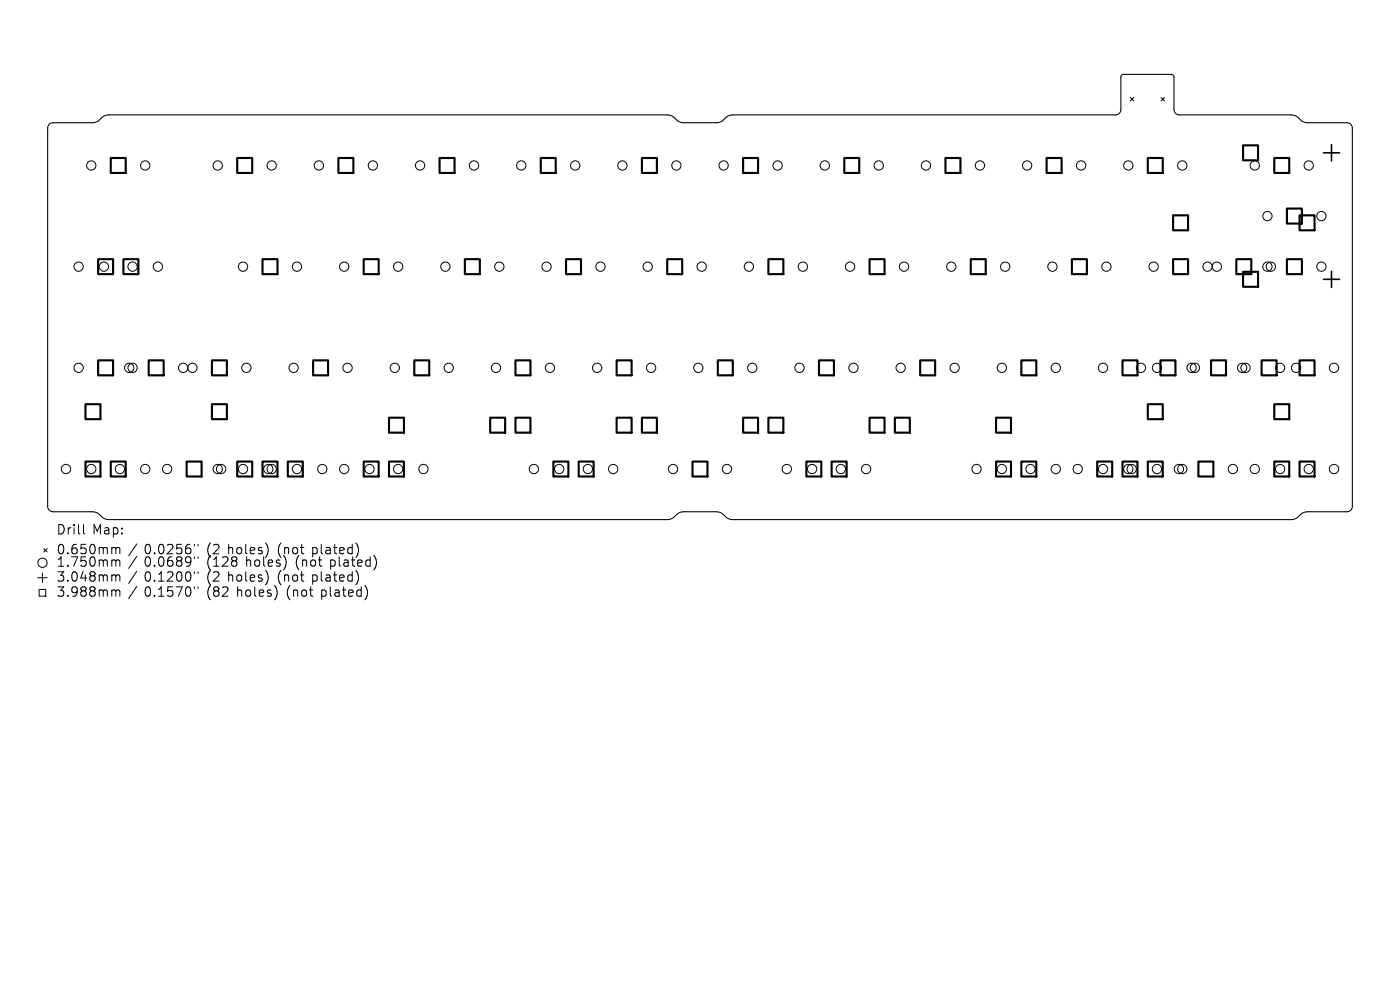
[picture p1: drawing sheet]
<svg xmlns="http://www.w3.org/2000/svg" width="297mm" height="210mm" viewBox="0 0 297 210" stroke-linecap="round" stroke-linejoin="round" font-family="sans-serif">
<defs><g id="words">
<g font-size="2.8">
<text x="12" y="113.8">Drill</text>
<text x="19.6" y="113.8">Map:</text>
<text x="12" y="118">0.650mm</text>
<text x="30.6" y="118">0.0256&quot;</text>
<text x="43.9" y="118">(2</text>
<text x="48.4" y="118">holes)</text>
<text x="59.1" y="118">(not</text>
<text x="66.5" y="118">plated)</text>
<text x="12" y="120.6">1.750mm</text>
<text x="12" y="123.8">3.048mm</text>
<text x="30.6" y="120.6">0.0689&quot;</text>
<text x="30.6" y="123.8">0.1200&quot;</text>
<text x="43.9" y="120.6">(128</text>
<text x="43.9" y="123.8">(2</text>
<text x="48.4" y="123.8">holes)</text>
<text x="52.2" y="120.6">holes)</text>
<text x="59.1" y="123.8">(not</text>
<text x="62.9" y="120.6">(not</text>
<text x="66.5" y="123.8">plated)</text>
<text x="70.3" y="120.6">plated)</text>
<text x="12" y="127">3.988mm</text>
<text x="30.6" y="127">0.1570&quot;</text>
<text x="43.9" y="127">(82</text>
<text x="50.3" y="127">holes)</text>
<text x="61" y="127">(not</text>
<text x="68.4" y="127">plated)</text>
</g>
</g></defs>
<path d="M10.5 26.4l.7-.4h8.4a2.81 2.81 0 0 0 2.2-1.2l1.3-.4h118.4a3.4 3.4 0 0 1 2.3 1.3l1.2 .3h7a2.81 2.81 0 0 0 2.2-1.2l1.3-.4h81.2a1.13 1.13 0 0 0 1.1-1.2v-6.9l.2-.4 .3-.1 10.5 .1 .3 .4v6.9a1.13 1.13 0 0 0 1.1 1.2h23.7a3.4 3.4 0 0 1 2.3 1.3l1.2 .3h8.4a1.13 1.13 0 0 1 1.1 1.2v80.2a1.13 1.13 0 0 1-1.1 1.2h-8.4a2.81 2.81 0 0 0-2.2 1.2l-1.3 .4h-118.4a3.4 3.4 0 0 1-2.3-1.3l-1.2-.3h-7a2.81 2.81 0 0 0-2.2 1.2l-1.3 .4h-118.4a3.4 3.4 0 0 1-2.3-1.3l-1.2-.3h-8.4a1.13 1.13 0 0 1-1.1-1.2v-80.2z" fill="none" stroke="#000" stroke-width=".23"/>
<g fill="none" stroke="#000" stroke-width=".21">
<path d="M239.8 20.7l.7 .7M240.5 20.7l-.7 .7M246.3 20.7l.7 .7M247 20.7l-.7 .7M9.3 116.4l.7 .7M10 116.4l-.7 .7M17.7 111.3v1.7l.3 .3M24.3 116.1l.3 .3M24.3 118.8l.3 .3M24.6 116.4v1.1M24.6 119.1v1M24.6 116.4l.3-.3 .4 .1 .1 1.3"/>
<path d="M24.6 119.1l.3-.3 .4 .1 .1 1.2M29 115.4l-1.7 2.5M29 118l-1.7 2.6M41.3 115.5v.4M41.3 118.1v.4M42 115.5v.4M42 118.1v.4M56.8 116v1.4M60.7 119.2l-.1 .8M75.6 115.3l.5 1.2-.2 1.2M79.4 117.9a2.35 2.35 0 0 1 0 2.9M8 122.5h2"/>
<path d="M8.3 125h1.4v1.5h-1.4zM9 121.5v2M24.3 122l.3 .2M24.3 125.2l.3 .2M24.6 122.2v1.1M24.6 125.4v1.1M24.6 122.2l.3-.2h.4l.1 1.3M24.6 125.4l.3-.2h.4l.1 1.3M29 121.2l-1.7 2.6M29 124.4l-1.7 2.6M41.3 121.3v.4M41.3 124.5v.4"/>
<path d="M42 121.3v.4M42 124.5v.4M56.8 121.9v1.3M58.7 125.1v1.3M76 121.9l.1 .8-.5 1.3M77.5 124.3a2.35 2.35 0 0 1 0 2.9"/>
<circle cx="19.4" cy="35.1" r=".99"/>
<circle cx="30.8" cy="35.1" r=".99"/>
<circle cx="46.2" cy="35.1" r=".99"/>
<circle cx="57.6" cy="35.1" r=".99"/>
<circle cx="67.7" cy="35.1" r=".99"/>
<circle cx="79.1" cy="35.1" r=".99"/>
<circle cx="89.1" cy="35.1" r=".99"/>
<circle cx="100.6" cy="35.1" r=".99"/>
<circle cx="110.6" cy="35.1" r=".99"/>
<circle cx="122" cy="35.1" r=".99"/>
<circle cx="132" cy="35.1" r=".99"/>
<circle cx="143.5" cy="35.1" r=".99"/>
<circle cx="153.5" cy="35.1" r=".99"/>
<circle cx="165" cy="35.1" r=".99"/>
<circle cx="175" cy="35.1" r=".99"/>
<circle cx="186.4" cy="35.1" r=".99"/>
<circle cx="196.4" cy="35.1" r=".99"/>
<circle cx="207.9" cy="35.1" r=".99"/>
<circle cx="217.9" cy="35.1" r=".99"/>
<circle cx="229.3" cy="35.1" r=".99"/>
<circle cx="239.4" cy="35.1" r=".99"/>
<circle cx="250.8" cy="35.1" r=".99"/>
<circle cx="266.2" cy="35.1" r=".99"/>
<circle cx="277.6" cy="35.1" r=".99"/>
<circle cx="16.7" cy="56.6" r=".99"/>
<circle cx="22" cy="56.6" r=".99"/>
<circle cx="28.1" cy="56.6" r=".99"/>
<circle cx="33.5" cy="56.6" r=".99"/>
<circle cx="51.6" cy="56.6" r=".99"/>
<circle cx="63" cy="56.6" r=".99"/>
<circle cx="73" cy="56.6" r=".99"/>
<circle cx="84.5" cy="56.6" r=".99"/>
<circle cx="94.5" cy="56.6" r=".99"/>
<circle cx="105.9" cy="56.6" r=".99"/>
<circle cx="115.9" cy="56.6" r=".99"/>
<circle cx="127.4" cy="56.6" r=".99"/>
<circle cx="137.4" cy="56.6" r=".99"/>
<circle cx="148.9" cy="56.6" r=".99"/>
<circle cx="158.9" cy="56.6" r=".99"/>
<circle cx="170.3" cy="56.6" r=".99"/>
<circle cx="180.3" cy="56.6" r=".99"/>
<circle cx="191.8" cy="56.6" r=".99"/>
<circle cx="201.8" cy="56.6" r=".99"/>
<circle cx="213.3" cy="56.6" r=".99"/>
<circle cx="223.3" cy="56.6" r=".99"/>
<circle cx="234.7" cy="56.6" r=".99"/>
<circle cx="244.7" cy="56.6" r=".99"/>
<circle cx="256.2" cy="56.6" r=".99"/>
<circle cx="258.1" cy="56.6" r=".99"/>
<circle cx="268.9" cy="56.6" r=".99"/>
<circle cx="268.9" cy="45.8" r=".99"/>
<circle cx="269.6" cy="56.6" r=".99"/>
<circle cx="280.3" cy="56.6" r=".99"/>
<circle cx="280.3" cy="45.8" r=".99"/>
<circle cx="16.7" cy="78" r=".99"/>
<circle cx="27.4" cy="78" r=".99"/>
<circle cx="28.1" cy="78" r=".99"/>
<circle cx="38.9" cy="78" r=".99"/>
<circle cx="40.8" cy="78" r=".99"/>
<circle cx="52.3" cy="78" r=".99"/>
<circle cx="62.3" cy="78" r=".99"/>
<circle cx="73.7" cy="78" r=".99"/>
<circle cx="83.8" cy="78" r=".99"/>
<circle cx="95.2" cy="78" r=".99"/>
<circle cx="105.2" cy="78" r=".99"/>
<circle cx="116.7" cy="78" r=".99"/>
<circle cx="126.7" cy="78" r=".99"/>
<circle cx="138.1" cy="78" r=".99"/>
<circle cx="148.1" cy="78" r=".99"/>
<circle cx="159.6" cy="78" r=".99"/>
<circle cx="169.6" cy="78" r=".99"/>
<circle cx="181.1" cy="78" r=".99"/>
<circle cx="191.1" cy="78" r=".99"/>
<circle cx="202.5" cy="78" r=".99"/>
<circle cx="212.5" cy="78" r=".99"/>
<circle cx="224" cy="78" r=".99"/>
<circle cx="234" cy="78" r=".99"/>
<circle cx="242" cy="78" r=".99"/>
<circle cx="245.4" cy="78" r=".99"/>
<circle cx="252.8" cy="78" r=".99"/>
<circle cx="253.5" cy="78" r=".99"/>
<circle cx="263.5" cy="78" r=".99"/>
<circle cx="264.2" cy="78" r=".99"/>
<circle cx="271.6" cy="78" r=".99"/>
<circle cx="275" cy="78" r=".99"/>
<circle cx="283" cy="78" r=".99"/>
<circle cx="14" cy="99.5" r=".99"/>
<circle cx="19.4" cy="99.5" r=".99"/>
<circle cx="25.4" cy="99.5" r=".99"/>
<circle cx="30.8" cy="99.5" r=".99"/>
<circle cx="35.5" cy="99.5" r=".99"/>
<circle cx="46.2" cy="99.5" r=".99"/>
<circle cx="46.9" cy="99.5" r=".99"/>
<circle cx="51.6" cy="99.5" r=".99"/>
<circle cx="56.9" cy="99.5" r=".99"/>
<circle cx="57.6" cy="99.5" r=".99"/>
<circle cx="63" cy="99.5" r=".99"/>
<circle cx="68.4" cy="99.5" r=".99"/>
<circle cx="73" cy="99.5" r=".99"/>
<circle cx="78.4" cy="99.5" r=".99"/>
<circle cx="84.5" cy="99.5" r=".99"/>
<circle cx="89.8" cy="99.5" r=".99"/>
<circle cx="113.3" cy="99.5" r=".99"/>
<circle cx="118.6" cy="99.5" r=".99"/>
<circle cx="124.7" cy="99.5" r=".99"/>
<circle cx="130.1" cy="99.5" r=".99"/>
<circle cx="142.8" cy="99.5" r=".99"/>
<circle cx="154.2" cy="99.5" r=".99"/>
<circle cx="166.9" cy="99.5" r=".99"/>
<circle cx="172.3" cy="99.5" r=".99"/>
<circle cx="178.4" cy="99.5" r=".99"/>
<circle cx="183.7" cy="99.5" r=".99"/>
<circle cx="207.2" cy="99.5" r=".99"/>
<circle cx="212.5" cy="99.5" r=".99"/>
<circle cx="218.6" cy="99.5" r=".99"/>
<circle cx="224" cy="99.5" r=".99"/>
<circle cx="228.6" cy="99.5" r=".99"/>
<circle cx="234" cy="99.5" r=".99"/>
<circle cx="239.4" cy="99.5" r=".99"/>
<circle cx="240.1" cy="99.5" r=".99"/>
<circle cx="245.4" cy="99.5" r=".99"/>
<circle cx="250.1" cy="99.5" r=".99"/>
<circle cx="250.8" cy="99.5" r=".99"/>
<circle cx="261.5" cy="99.5" r=".99"/>
<circle cx="266.2" cy="99.5" r=".99"/>
<circle cx="271.6" cy="99.5" r=".99"/>
<circle cx="277.6" cy="99.5" r=".99"/>
<circle cx="283" cy="99.5" r=".99"/>
<circle cx="9" cy="119.4" r=".99"/>
</g>
<path d="M280.8 32.4h3.4M282.5 30.7v3.4M280.8 59.2h3.4M282.5 57.5v3.5" fill="none" stroke="#000" stroke-width=".34"/>
<g fill="none" stroke="#000" stroke-width=".45">
<path d="M23.5 33.5h3.2v3.2h-3.2zM50.3 33.5h3.2v3.2h-3.2zM71.8 33.5h3.2v3.2h-3.2zM93.3 33.5h3.1v3.2h-3.1zM114.7 33.5h3.2v3.2h-3.2zM136.2 33.5h3.2v3.2h-3.2zM157.6 33.5h3.2v3.2h-3.2zM179.1 33.5h3.2v3.2h-3.2zM200.6 33.5h3.1v3.2h-3.1zM222 33.5h3.2v3.2h-3.2zM243.5 33.5h3.2v3.2h-3.2zM263.7 30.8h3.2v3.2h-3.2z"/>
<path d="M270.3 33.5h3.2v3.2h-3.2zM20.8 55h3.2v3.2h-3.2zM26.2 55h3.2v3.2h-3.2zM55.7 55h3.2v3.2h-3.2zM77.2 55h3.1v3.2h-3.1zM98.6 55h3.2v3.2h-3.2zM120.1 55h3.2v3.2h-3.2zM141.5 55h3.2v3.2h-3.2zM163 55h3.2v3.2h-3.2zM184.5 55h3.2v3.2h-3.2zM205.9 55h3.2v3.2h-3.2zM227.4 55h3.2v3.2h-3.2z"/>
<path d="M248.9 45.7h3.1v3.2h-3.1zM248.9 55h3.1v3.2h-3.1zM262.3 55h3.2v3.2h-3.2zM263.7 57.7h3.2v3.1h-3.2zM273 44.2h3.2v3.2h-3.2zM273 55h3.2v3.2h-3.2zM275.7 45.7h3.2v3.2h-3.2zM20.8 76.4h3.2v3.2h-3.2zM31.5 76.4h3.2v3.2h-3.2zM45 76.4h3.1v3.2h-3.1zM66.4 76.4h3.2v3.2h-3.2zM87.9 76.4h3.2v3.2h-3.2z"/>
<path d="M109.4 76.4h3.1v3.2h-3.1zM130.8 76.4h3.2v3.2h-3.2zM152.3 76.4h3.2v3.2h-3.2zM173.7 76.4h3.2v3.2h-3.2zM195.2 76.4h3.2v3.2h-3.2zM216.7 76.4h3.1v3.2h-3.1zM238.1 76.4h3.2v3.2h-3.2zM246.2 76.4h3.2v3.2h-3.2zM256.9 76.4h3.2v3.2h-3.2zM267.6 76.4h3.2v3.2h-3.2zM275.7 76.4h3.2v3.2h-3.2zM18.1 85.7h3.2v3.2h-3.2z"/>
<path d="M18.1 97.9h3.2v3.2h-3.2zM23.5 97.9h3.2v3.2h-3.2zM39.6 97.9h3.2v3.2h-3.2zM45 85.7h3.1v3.2h-3.1zM50.3 97.9h3.2v3.2h-3.2zM55.7 97.9h3.2v3.2h-3.2zM61.1 97.9h3.1v3.2h-3.1zM77.2 97.9h3.1v3.2h-3.1zM82.5 88.6h3.2v3.2h-3.2zM82.5 97.9h3.2v3.2h-3.2zM104 88.6h3.2v3.2h-3.2zM109.4 88.6h3.1v3.2h-3.1z"/>
<path d="M117.4 97.9h3.2v3.2h-3.2zM122.8 97.9h3.1v3.2h-3.1zM130.8 88.6h3.2v3.2h-3.2zM136.2 88.6h3.2v3.2h-3.2zM146.9 97.9h3.2v3.2h-3.2zM157.6 88.6h3.2v3.2h-3.2zM163 88.6h3.2v3.2h-3.2zM171.1 97.9h3.1v3.2h-3.1zM176.4 97.9h3.2v3.2h-3.2zM184.5 88.6h3.2v3.2h-3.2zM189.8 88.6h3.2v3.2h-3.2zM211.3 88.6h3.2v3.2h-3.2z"/>
<path d="M211.3 97.9h3.2v3.2h-3.2zM216.7 97.9h3.1v3.2h-3.1zM232.8 97.9h3.1v3.2h-3.1zM238.1 97.9h3.2v3.2h-3.2zM243.5 85.7h3.2v3.2h-3.2zM243.5 97.9h3.2v3.2h-3.2zM254.2 97.9h3.2v3.2h-3.2zM270.3 85.7h3.2v3.2h-3.2zM270.3 97.9h3.2v3.2h-3.2zM275.7 97.9h3.2v3.2h-3.2z"/>
</g>
<use href="#words"/>
</svg>
